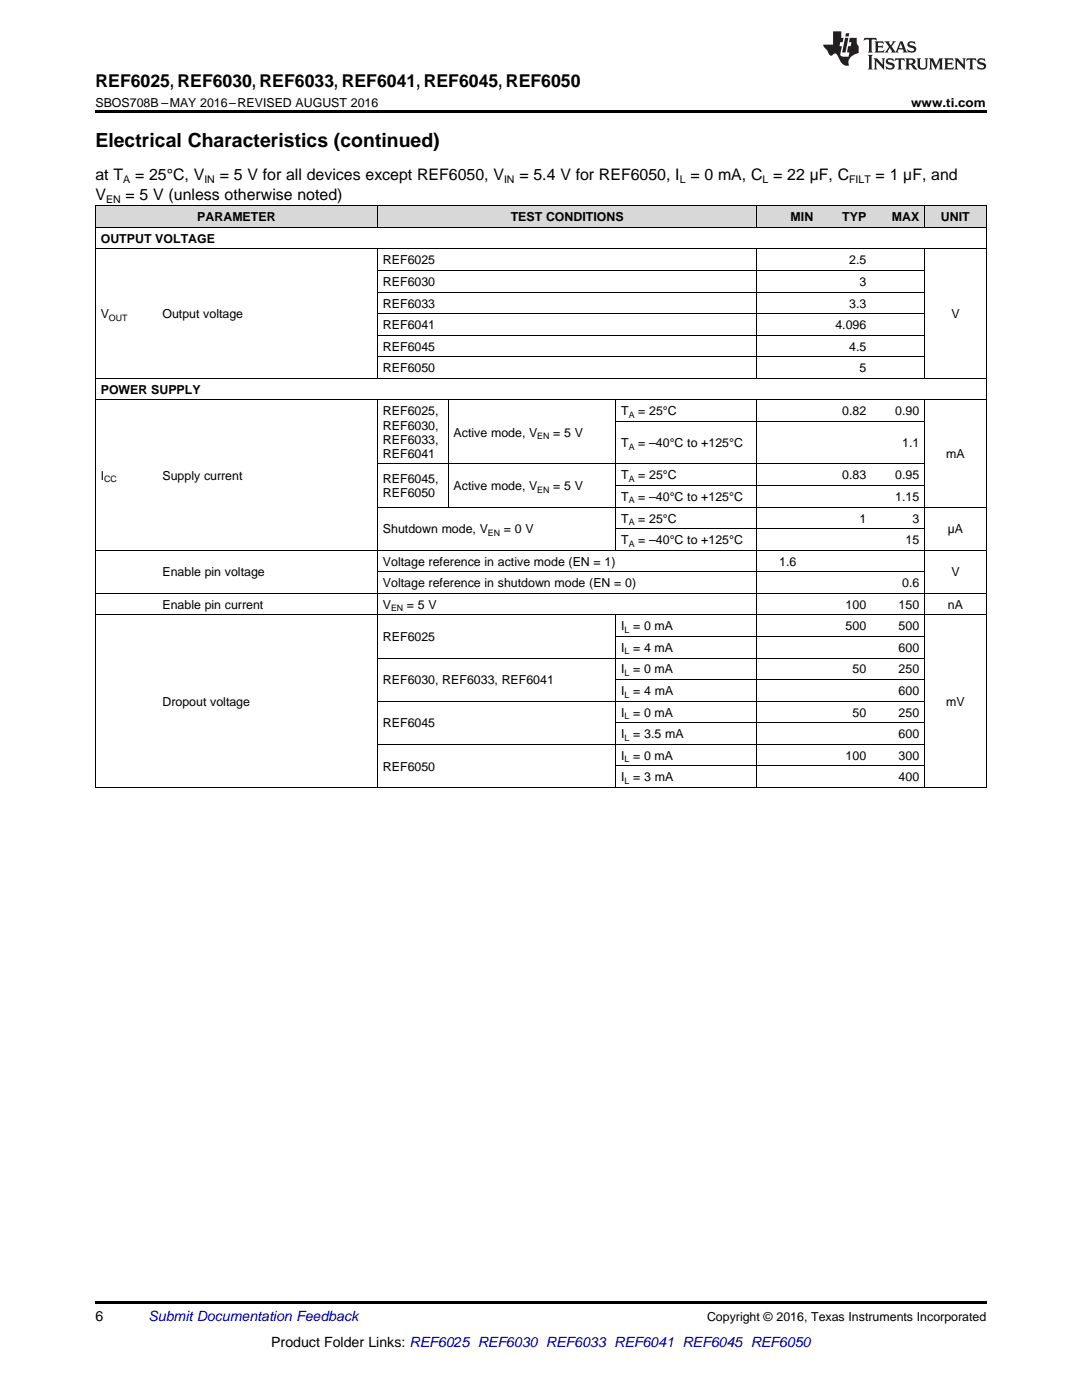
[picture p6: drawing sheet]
<svg xmlns="http://www.w3.org/2000/svg" width="216mm" height="279mm" viewBox="0 0 216 279" stroke-linecap="round" stroke-linejoin="round" font-family="sans-serif">
<defs><g id="words">
<text font-size="3.9" x="19" y="29.3">Electrical Characteristics (continued)</text>
<text font-size="3.5" x="19" y="17.3">REF6025, REF6030, REF6033, REF6041, REF6045, REF6050</text>
<g font-size="3.2">
<text x="19" y="36">at T</text>
<text x="27" y="36">= 25°C, V</text>
<text x="43.9" y="36">= 5 V for all devices except REF6050, V</text>
<text x="103.6" y="36">= 5.4 V for REF6050, I = 0 mA, C = 22 µF, C</text>
<text x="174.7" y="36">= 1 µF, and</text>
<text x="19" y="39.9">V</text>
<text x="25" y="39.9">= 5 V (unless otherwise noted)</text>
</g>
<g font-size="2.8">
<text x="19" y="263.6">6</text>
<text x="54.1" y="268.9">Product Folder Links: REF6025 REF6030 REF6033 REF6041 REF6045 REF6050</text>
</g>
<text font-size="2.8" fill="#0000c8" x="29.6" y="263.6">Submit Documentation Feedback</text>
<g font-size="2.5">
<text x="19" y="21.4">SBOS708B –MAY 2016–REVISED AUGUST 2016</text>
<text x="181.8" y="21.4">www.ti.com</text>
<text x="39.4" y="44.2">PARAMETER</text>
<text x="101.9" y="44.2">TEST CONDITIONS</text>
<text x="157.8" y="44.2">MIN</text>
<text x="168.1" y="44.2">TYP</text>
<text x="177.9" y="44.2">MAX</text>
<text x="187.7" y="44.2">UNIT</text>
<text x="20.1" y="48.5">OUTPUT VOLTAGE</text>
<text x="76.4" y="52.8">REF6025</text>
<text x="169.4" y="52.8">2.5</text>
<text x="76.4" y="57.1">REF6030</text>
<text x="171.5" y="57.1">3</text>
<text x="20.1" y="63.5">V</text>
<text x="32.4" y="63.5">Output voltage</text>
<text x="76.4" y="61.4">REF6033</text>
<text x="76.4" y="65.7">REF6041</text>
<text x="166.7" y="65.7">4.096</text>
<text x="169.4" y="61.4">3.3</text>
<text x="189.8" y="63.5">V</text>
<text x="76.4" y="70">REF6045</text>
<text x="169.4" y="70">4.5</text>
<text x="76.4" y="74.3">REF6050</text>
<text x="171.5" y="74.3">5</text>
<text x="20.1" y="78.6">POWER SUPPLY</text>
<text x="76.4" y="82.9">REF6025,</text>
<text x="124" y="82.9">T</text>
<text x="127.4" y="82.9">= 25°C</text>
<text x="168.1" y="82.9">0.82</text>
<text x="178.6" y="82.9">0.90</text>
<text x="76.4" y="85.7">REF6030,</text>
<text x="76.4" y="88.5">REF6033,</text>
<text x="90.5" y="87.1">Active mode, V</text>
<text x="110.4" y="87.1">= 5 V</text>
<text x="124" y="89.3">T</text>
<text x="127.4" y="89.3">= –40°C to +125°C</text>
<text x="180" y="89.3">1.1</text>
<text x="20.1" y="95.7">I</text>
<text x="32.4" y="95.7">Supply current</text>
<text x="76.4" y="91.4">REF6041</text>
<text x="124" y="95.7">T</text>
<text x="127.4" y="95.7">= 25°C</text>
<text x="168.1" y="95.7">0.83</text>
<text x="178.6" y="95.7">0.95</text>
<text x="188.8" y="91.4">mA</text>
<text x="76.4" y="96.4">REF6045,</text>
<text x="76.4" y="99.2">REF6050</text>
<text x="90.5" y="97.8">Active mode, V</text>
<text x="110.4" y="97.8">= 5 V</text>
<text x="124" y="100">T</text>
<text x="127.4" y="100">= –40°C to +125°C</text>
<text x="178.6" y="100">1.15</text>
<text x="76.4" y="106.4">Shutdown mode, V</text>
<text x="100.5" y="106.4">= 0 V</text>
<text x="124" y="104.3">T</text>
<text x="127.4" y="104.3">= 25°C</text>
<text x="171.5" y="104.3">1</text>
<text x="182.1" y="104.3">3</text>
<text x="189.1" y="106.4">µA</text>
<text x="76.4" y="112.9">Voltage reference in active mode (EN = 1)</text>
<text x="124" y="108.6">T</text>
<text x="127.4" y="108.6">= –40°C to +125°C</text>
<text x="155.5" y="112.9">1.6</text>
<text x="180.7" y="108.6">15</text>
<text x="32.4" y="115">Enable pin voltage</text>
<text x="76.4" y="117.2">Voltage reference in shutdown mode (EN = 0)</text>
<text x="180" y="117.2">0.6</text>
<text x="189.8" y="115">V</text>
<text x="32.4" y="121.5">Enable pin current</text>
<text x="76.4" y="121.5">V</text>
<text x="81.2" y="121.5">= 5 V</text>
<text x="124" y="125.8">I = 0 mA</text>
<text x="168.7" y="121.5">100</text>
<text x="168.7" y="125.8">500</text>
<text x="179.3" y="121.5">150</text>
<text x="179.3" y="125.8">500</text>
<text x="189.1" y="121.5">nA</text>
<text x="76.4" y="128">REF6025</text>
<text x="124" y="130.1">I = 4 mA</text>
<text x="179.3" y="130.1">600</text>
<text x="76.4" y="136.6">REF6030, REF6033, REF6041</text>
<text x="124" y="134.4">I = 0 mA</text>
<text x="170.1" y="134.4">50</text>
<text x="179.3" y="134.4">250</text>
<text x="32.4" y="140.9">Dropout voltage</text>
<text x="124" y="138.7">I = 4 mA</text>
<text x="124" y="143">I = 0 mA</text>
<text x="170.1" y="143">50</text>
<text x="179.3" y="138.7">600</text>
<text x="179.3" y="143">250</text>
<text x="188.8" y="140.9">mV</text>
<text x="76.4" y="145.2">REF6045</text>
<text x="124" y="147.3">I = 3.5 mA</text>
<text x="179.3" y="147.3">600</text>
<text x="76.4" y="153.8">REF6050</text>
<text x="124" y="151.6">I = 0 mA</text>
<text x="124" y="155.9">I = 3 mA</text>
<text x="168.7" y="151.6">100</text>
<text x="179.3" y="151.6">300</text>
<text x="179.3" y="155.9">400</text>
<text x="141.1" y="263.6">Copyright © 2016, Texas Instruments Incorporated</text>
</g>
<g font-size="2.1">
<text x="21.2" y="40.5">EN</text>
<text x="24.6" y="36.6">A</text>
<text x="40.8" y="36.6">IN</text>
<text x="100.6" y="36.6">IN</text>
<text x="135.6" y="36.6">L</text>
<text x="152.1" y="36.6">L</text>
<text x="169.4" y="36.6">FILT</text>
</g>
<g font-size="1.8">
<text x="21.7" y="64">OUT</text>
<text x="125.4" y="83.4">A</text>
<text x="107.2" y="87.6">EN</text>
<text x="125.4" y="89.8">A</text>
<text x="20.8" y="96.2">CC</text>
<text x="107.2" y="98.3">EN</text>
<text x="125.4" y="96.2">A</text>
<text x="125.4" y="100.5">A</text>
<text x="97.4" y="106.9">EN</text>
<text x="125.4" y="104.8">A</text>
<text x="125.4" y="109.1">A</text>
<text x="78" y="122">EN</text>
<text x="124.6" y="126.3">L</text>
<text x="124.6" y="130.6">L</text>
<text x="124.6" y="134.9">L</text>
<text x="124.6" y="139.2">L</text>
<text x="124.6" y="143.5">L</text>
<text x="124.6" y="147.8">L</text>
<text x="124.6" y="152.1">L</text>
<text x="124.6" y="156.4">L</text>
</g>
</g></defs>
<g fill="#d8d8d8">
<path d="M19 41.1h12.4v4.3h-12.4z"/>
<path d="M31.4 41.1h21.1v4.3h-21.1z"/>
<path d="M52.5 41.1h8.8v4.3h-8.8z"/>
<path d="M61.3 41.1h14.1v4.3h-14.1z"/>
<path d="M75.4 41.1h14.1v4.3h-14.1z"/>
<path d="M89.5 41.1h33.4v4.3h-33.4z"/>
<path d="M122.9 41.1h28.2v4.3h-28.2z"/>
<path d="M151.1 41.1h12.3v4.3h-12.3z"/>
<path d="M163.4 41.1h10.6v4.3h-10.6z"/>
<path d="M174 41.1h10.5v4.3h-10.5z"/>
<path d="M184.5 41.1h12.3v4.3h-12.3z"/>
</g>
<path d="M19 22h177.8v.5h-177.8zM19 259.7h177.8v.5h-177.8z" fill="#000"/>
<g fill="none" stroke="#000" stroke-width=".2">
<path d="M19 49.7h177.8M19 45.4h177.8M19 41.1h177.8M19.1 41.1v116.1M75.3 41.1v4.3M75.3 49.7v25.9M75.4 58.3h109.1M75.4 54h109.1M151 41.1v4.3M151 49.7v25.9M184.4 41.1v4.3M184.4 49.7v25.9"/>
<path d="M196.8 41.1v116.1M19 79.8h177.8M19 75.5h177.8M75.3 79.9v77.3M75.4 71.2h109.1M75.4 66.9h109.1M75.4 62.6h109.1M89.4 79.9v21.3M122.9 79.9v30M151 79.9v77.3M184.4 79.9v77.3M75.4 92.6h109.1"/>
<path d="M122.9 96.9h61.6M122.9 84.1h61.6M19 118.4h177.8M19 109.8h177.8M75.4 114.1h109.1M75.4 101.2h121.4M122.9 105.5h61.6M19 122.7h177.8M75.4 139.9h109.1M75.4 131.3h109.1M122.9 122.8v34.4M122.9 135.6h61.6"/>
<path d="M122.9 127h61.6M19 157.1h177.8M75.4 148.5h109.1M122.9 152.8h61.6M122.9 144.2h61.6"/>
</g>
<g fill="#231f20">
<path d="M172.5 7.6l-.1 .5 .4-.2h.6v.1v2.1l-.2 .4h.9l-.2-.4v-2.1l.1-.1h.5l.5 .2-.2-.5zM174.5 8.3l.2 .3v1.5l-.2 .4h1.8l.2-.6a1.04 1.04 0 0 1-1.3 .2v-.7h.6l.3 .2v-.6l-.3 .2h-.6v-.6l.8-.1 .4 .3-.2-.5zM176.5 8.3l.9 1.1-.9 1.1h.8l-.2-.2 .4-.7 .5 .7-.2 .2h1.5l-.2-.2 .2-.4h.9l.1 .4-.2 .2h1l-.3-.3-.7-1.9h-.5l-.9 2-.8-1 .9-1h-.8l.1 .3-.4 .5-.3-.6 .1-.2zM179.7 8.6l.4 1h-.7zM181.3 8.4a.63 .63 0 0 0-.2 .7 .63 .63 0 0 0 .6 .4l.6 .2 .1 .2a.75 .75 0 0 1-.7 .4 .75 .75 0 0 1-.6-.5l.1 .7 .1-.1a1.11 1.11 0 0 0 1.5-.6 1.13 1.13 0 0 0-1.2-.8l-.1-.4a1.04 1.04 0 0 1 1.2 .2l-.2-.5-.2 .1-.4-.2zM173.2 10.9l.2 .4v2.2l-.2 .4h1l-.3-.4v-2.2l.3-.4zM174.3 11.6l.3 .4v1.5l-.3 .4h.8l-.2-.4v-1.3l1.5 1.7v-1.9l.2-.4h-.7l.2 .4v.9l-1.1-1.3zM177 11.8a.62 .62 0 0 0-.2 .7 .62 .62 0 0 0 .6 .4l.6 .1 .1 .3a.76 .76 0 0 1-.7 .3 .76 .76 0 0 1-.7-.4l.2 .7 .1-.1a1.11 1.11 0 0 0 1.5-.6 1.13 1.13 0 0 0-1.2-.8l-.1-.4a1.04 1.04 0 0 1 1.2 .2l-.2-.6-.2 .1-.5-.1zM178.7 11.6l-.2 .6a.61 .61 0 0 1 .8-.3v1.6l-.2 .4h.9l-.2-.4v-1.6a.63 .63 0 0 1 .7 .3l-.1-.6zM180.6 11.6l.3 .4v1.5l-.3 .4h1l-.2-.2-.1-.8 .6 .2a.76 .76 0 0 0 1.2 .7l-1-1a.58 .58 0 0 0 .6-.5 .58 .58 0 0 0-.5-.6zM181.4 11.9h.1a.45 .45 0 0 1 .5 .1 .45 .45 0 0 1 .1 .5l-.8 .2zM182.9 11.6l.2 .2a2.17 2.17 0 0 0 .3 1.9 .99 .99 0 0 0 1.6-.6v-1.1l.2-.4h-.7l.2 .2a1.92 1.92 0 0 1-.2 1.8 .6 .6 0 0 1-.9-.5v-1.1l.2-.4zM185.4 11.6l.2 .4v1.5l-.2 .4h.7l-.2-.4v-1.4l.8 1.8 .8-1.8v1.4l-.2 .4h.9l-.2-.4v-1.5l.2-.4h-.8l-.6 1.5-.6-1.5zM188.4 11.6l.2 .4v1.5l-.2 .4h1.8l.1-.6a1.04 1.04 0 0 1-1.2 .1v-.6h.5l.4 .2v-.6l-.4 .2h-.5v-.7h.8l.3 .3-.1-.6zM190.5 11.6l.2 .4v1.5l-.2 .4h.7l-.2-.4v-1.3l1.5 1.7v-1.9l.2-.4h-.7l.2 .4v.9l-1.1-1.3zM192.9 11.6l-.1 .6a.61 .61 0 0 1 .7-.3l.1 1.6-.3 .4h1l-.3-.4 .1-1.6a.63 .63 0 0 1 .7 .3l-.1-.6zM195.2 11.8a.62 .62 0 0 0-.2 .7 .62 .62 0 0 0 .6 .4l.6 .1 .1 .3a.76 .76 0 0 1-.7 .3 .76 .76 0 0 1-.6-.4l.1 .7 .1-.1a1.11 1.11 0 0 0 1.6-.6 1.13 1.13 0 0 0-1.3-.8l-.1-.4a1.04 1.04 0 0 1 1.2 .2l-.1-.6-.2 .1-.5-.1z"/>
<path d="M166.2 6.3v2.6h-1.9v.4l.8 .9a.91 .91 0 0 0 1 .8 .56 .56 0 0 1 .5-.3 .56 .56 0 0 1 .5 .3l.4 .8a1.53 1.53 0 0 0 1.9 1.2 1.54 1.54 0 0 1 1-2.1l.9-.3v-1.4a1.52 1.52 0 0 1-.4-1.6h-1.3l-.2 .8h.5l-.2 .8h-.5l-.1 1v.2l.4 .1-.2 .8a1.93 1.93 0 0 1-1.6-.3l.3-1.8h-.5l.2-.8h.4l.2-.8h-.4v-1.3zM168.6 7.6l-.6 2.9h.7l.6-2.9zM168.8 6.6l-.1 .7h.6l.2-.7z"/>
</g>
<use href="#words"/>
</svg>
